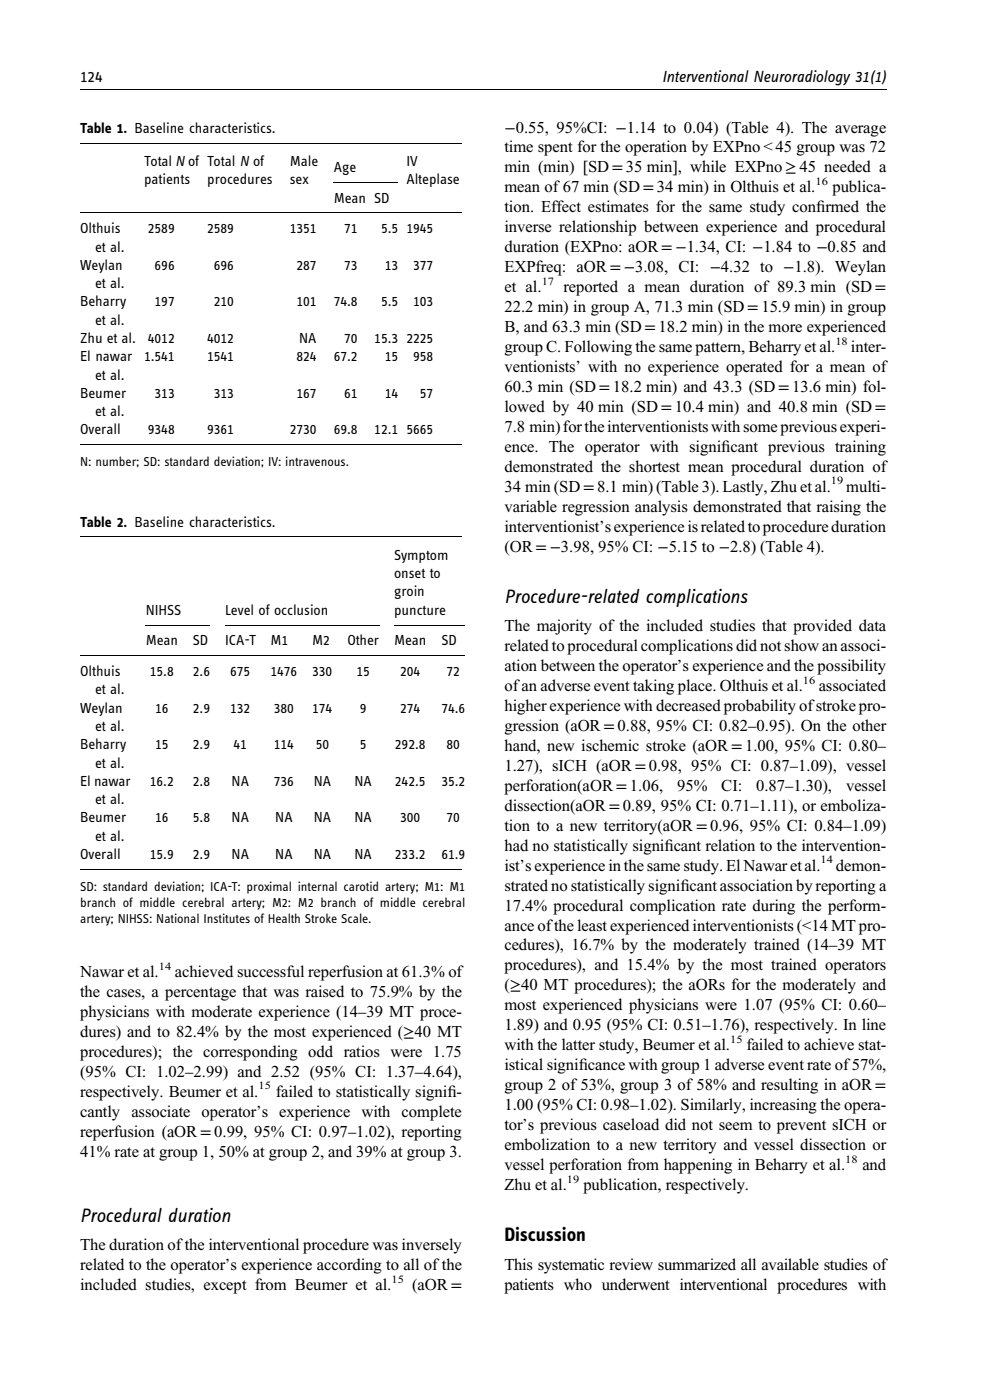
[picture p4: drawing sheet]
<svg xmlns="http://www.w3.org/2000/svg" width="210mm" height="297mm" viewBox="0 0 210 297" stroke-linecap="round" stroke-linejoin="round" font-family="sans-serif">
<defs><g id="words">
<g font-size="4.2">
<text x="107" y="127.9">Procedure-related complications</text>
<text x="17" y="259.3">Procedural duration</text>
<text x="107" y="263.2">Discussion</text>
</g>
<g font-size="3.5">
<text x="17" y="17.5">124</text>
<text x="140.4" y="17.5">Interventional Neuroradiology 31(1)</text>
<text x="107" y="28.1">−0.55, 95%CI: −1.14 to 0.04) (Table 4). The average</text>
<text x="107" y="32.3">time spent for the operation by EXPno &lt;45 group was 72</text>
<text x="107" y="36.6">min (min) [SD=35 min], while EXPno≥45 needed a</text>
<text x="107" y="40.8">mean of67 min (SD =34 min) in Olthuis et al.</text>
<text x="176.6" y="40.8">publica-</text>
<text x="107" y="45">tion. Effect estimates for the same study confrmed the</text>
<text x="173.1" y="45">i</text>
<text x="107" y="49.3">inverse relationship between experience and procedural</text>
<text x="107" y="53.5">duration (EXPno: aOR=−1.34, CI: −1.84 to −0.85 and</text>
<text x="107" y="57.7">EXPfreq: aOR=−3.08, CI: −4.32 to −1.8). Weylan</text>
<text x="107" y="62">et al.</text>
<text x="119.5" y="62">reported a mean duration of 89.3 min (SD=</text>
<text x="107" y="66.2">22.2 min) in group A, 71.3 min (SD =15.9 min) in group</text>
<text x="107" y="70.4">B, and 63.3 min (SD =18.2 min) in the more experienced</text>
<text x="107" y="74.7">group C. Following the same pattern, Beharry et al.</text>
<text x="180.5" y="74.7">inter-</text>
<text x="107" y="78.9">ventionists’ with no experience operated for a mean of</text>
<text x="107" y="83.1">60.3 min (SD =18.2 min) and 43.3 (SD =13.6 min) fol-</text>
<text x="107" y="87.4">lowed by 40 min (SD =10.4 min) and 40.8 min (SD=</text>
<text x="107" y="91.6">7.8 min)fortheinterventionistswithsomepreviousexperi-</text>
<text x="107" y="95.8">ence. The operator with signifcant previous training</text>
<text x="153" y="95.8">i</text>
<text x="107" y="100.1">demonstrated the shortest mean procedural duration of</text>
<text x="107" y="104.3">34 min (SD=8.1 min) (Table 3). Lastly, Zhu etal.</text>
<text x="179.5" y="104.3">multi-</text>
<text x="107" y="108.5">variable regression analysis demonstrated that raising the</text>
<text x="107" y="112.8">interventionist’sexperienceisrelatedtoprocedureduration</text>
<text x="107" y="117">(OR=−3.98, 95% CI: −5.15 to −2.8) (Table 4).</text>
<text x="107" y="133.9">The majority of the included studies that provided data</text>
<text x="107" y="138.1">related to procedural complications did notshow an associ-</text>
<text x="107" y="142.4">ation between the operator’s experience and the possibility</text>
<text x="107" y="146.6">ofan adverse event taking place. Olthuis et al.</text>
<text x="173.7" y="146.6">associated</text>
<text x="107" y="150.8">higherexperience with decreased probability ofstroke pro-</text>
<text x="107" y="155.1">gression (aOR=0.88, 95% CI: 0.82–0.95). On the other</text>
<text x="107" y="159.3">hand, new ischemic stroke (aOR=1.00, 95% CI: 0.80–</text>
<text x="107" y="163.5">1.27), sICH (aOR=0.98, 95% CI: 0.87–1.09), vessel</text>
<text x="107" y="167.8">perforation(aOR=1.06,</text>
<text x="143.6" y="167.8">95%</text>
<text x="153" y="167.8">CI:</text>
<text x="160.4" y="167.8">0.87–1.30),</text>
<text x="179.5" y="167.8">vessel</text>
<text x="107" y="172">dissection(aOR=0.89, 95% CI: 0.71–1.11), or emboliza-</text>
<text x="107" y="176.2">tion to a new territory(aOR=0.96, 95% CI: 0.84–1.09)</text>
<text x="107" y="180.5">had no statistically signifcant relation to the intervention-</text>
<text x="107" y="184.7">ist’sexperience inthesame study.ElNawaretal.</text>
<text x="141" y="180.5">i</text>
<text x="177.3" y="184.7">demon-</text>
<text x="107" y="188.9">strated no statistically signifcant association by reporting a</text>
<text x="144.3" y="188.9">i</text>
<text x="107" y="193.2">17.4% procedural complication rate during the perform-</text>
<text x="107" y="197.4">ance ofthe least experiencedinterventionists (&lt;14 MT pro-</text>
<text x="107" y="201.6">cedures), 16.7% by the moderately trained (14–39 MT</text>
<text x="17" y="207.3">Nawar et al.</text>
<text x="37.1" y="207.3">achieved successful reperfusion at 61.3% of</text>
<text x="107" y="205.9">procedures), and 15.4% by the most trained operators</text>
<text x="17" y="211.5">the cases, a percentage that was raised to 75.9% by the</text>
<text x="17" y="215.7">physicians with moderate experience (14–39 MT proce-</text>
<text x="107" y="214.3">most experienced physicians were 1.07 (95% CI: 0.60–</text>
<text x="107" y="210.1">(≥40 MT procedures); the aORs for the moderately and</text>
<text x="17" y="220">dures) and to 82.4% by the most experienced (≥40 MT</text>
<text x="107" y="218.6">1.89) and 0.95 (95% CI: 0.51–1.76), respectively. In line</text>
<text x="17" y="224.2">procedures); the corresponding odd ratios were 1.75</text>
<text x="107" y="222.8">with the latter study, Beumer et al.</text>
<text x="107" y="227">istical signifcance with group 1 adverse event rate of57%,</text>
<text x="122.8" y="227">i</text>
<text x="158.3" y="222.8">failed to achieve stat-</text>
<text x="17" y="232.7">respectively. Beumer et al.</text>
<text x="17" y="228.4">(95% CI: 1.02–2.99) and 2.52 (95% CI: 1.37–4.64),</text>
<text x="58.5" y="232.7">failed to statistically signif-</text>
<text x="94.9" y="232.7">i</text>
<text x="107" y="231.3">group 2 of 53%, group 3 of 58% and resulting in aOR=</text>
<text x="17" y="236.9">cantly associate operator’s experience with complete</text>
<text x="107" y="235.5">1.00 (95% CI: 0.98–1.02). Similarly, increasing the opera-</text>
<text x="107" y="239.7">tor’s previous caseload did not seem to prevent sICH or</text>
<text x="17" y="245.4">41% rate at group 1, 50% at group 2, and 39% at group 3.</text>
<text x="17" y="241.1">reperfusion (aOR=0.99, 95% CI: 0.97–1.02), reporting</text>
<text x="107" y="244">embolization to a new territory and vessel dissection or</text>
<text x="107" y="248.2">vessel perforation from happening in Beharry et al.</text>
<text x="182.9" y="248.2">and</text>
<text x="107" y="252.4">Zhu et al.</text>
<text x="123.7" y="252.4">publication, respectively.</text>
<text x="17" y="265.3">The duration ofthe interventional procedure was inversely</text>
<text x="17" y="269.5">related to the operator’s experience according to all ofthe</text>
<text x="107" y="269.5">This systematic review summarized all available studies of</text>
<text x="17" y="273.8">included studies, except from Beumer et al.</text>
<text x="87.4" y="273.8">(aOR=</text>
<text x="107" y="273.8">patients who underwent interventional procedures with</text>
</g>
<g font-size="3.2">
<text x="17" y="28.1">Table 1. Baseline characteristics.</text>
<text x="30.6" y="35.2">Total N of Total N of</text>
<text x="61.5" y="35.2">Male</text>
<text x="86.2" y="35.2">IV</text>
<text x="30.6" y="39.1">patients</text>
<text x="44" y="39.1">procedures</text>
<text x="61.5" y="39.1">sex</text>
<text x="70.8" y="36.4">Age</text>
<text x="86.2" y="39.1">Alteplase</text>
<text x="70.8" y="43">Mean SD</text>
<text x="17" y="49.5">Olthuis</text>
<text x="20.2" y="53.4">et al.</text>
<text x="31.4" y="49.5">2589</text>
<text x="44" y="49.5">2589</text>
<text x="61.5" y="49.5">1351</text>
<text x="73" y="49.5">71</text>
<text x="80.8" y="49.5">5.5 1945</text>
<text x="17" y="57.2">Weylan</text>
<text x="32.8" y="57.2">696</text>
<text x="45.4" y="57.2">696</text>
<text x="62.9" y="57.2">287</text>
<text x="73" y="57.2">73</text>
<text x="81.6" y="57.2">13</text>
<text x="87.6" y="57.2">377</text>
<text x="17" y="65">Beharry</text>
<text x="20.2" y="61.1">et al.</text>
<text x="32.8" y="65">197</text>
<text x="45.4" y="65">210</text>
<text x="62.9" y="65">101</text>
<text x="70.8" y="65">74.8</text>
<text x="80.8" y="65">5.5</text>
<text x="87.6" y="65">103</text>
<text x="20.2" y="68.9">et al.</text>
<text x="17" y="72.8">Zhu et al.</text>
<text x="17" y="76.6">El nawar</text>
<text x="30.6" y="76.6">1.541</text>
<text x="31.4" y="72.8">4012</text>
<text x="44" y="72.8">4012</text>
<text x="44" y="76.6">1541</text>
<text x="62.9" y="76.6">824</text>
<text x="63.5" y="72.8">NA</text>
<text x="70.8" y="76.6">67.2</text>
<text x="73" y="72.8">70</text>
<text x="79.4" y="72.8">15.3 2225</text>
<text x="81.6" y="76.6">15</text>
<text x="87.6" y="76.6">958</text>
<text x="20.2" y="80.5">et al.</text>
<text x="17" y="84.4">Beumer</text>
<text x="20.2" y="88.3">et al.</text>
<text x="32.8" y="84.4">313</text>
<text x="45.4" y="84.4">313</text>
<text x="62.9" y="84.4">167</text>
<text x="73" y="84.4">61</text>
<text x="81.6" y="84.4">14</text>
<text x="89.1" y="84.4">57</text>
<text x="17" y="92.2">Overall</text>
<text x="31.4" y="92.2">9348</text>
<text x="44" y="92.2">9361</text>
<text x="61.5" y="92.2">2730</text>
<text x="70.8" y="92.2">69.8</text>
<text x="79.4" y="92.2">12.1 5665</text>
<text x="17" y="111.7">Table 2. Baseline characteristics.</text>
<text x="83.6" y="118.7">Symptom</text>
<text x="83.6" y="122.6">onset to</text>
<text x="30.9" y="130.4">NIHSS</text>
<text x="47.7" y="130.4">Level of occlusion</text>
<text x="83.6" y="126.5">groin</text>
<text x="83.6" y="130.4">puncture</text>
<text x="30.9" y="136.9">Mean</text>
<text x="40.9" y="136.9">SD</text>
<text x="47.7" y="136.9">ICA-T</text>
<text x="57.4" y="136.9">M1</text>
<text x="66.2" y="136.9">M2</text>
<text x="73.7" y="136.9">Other</text>
<text x="83.6" y="136.9">Mean</text>
<text x="93.6" y="136.9">SD</text>
<text x="17" y="143.4">Olthuis</text>
<text x="31.8" y="143.4">15.8</text>
<text x="40.9" y="143.4">2.6</text>
<text x="48.8" y="143.4">675</text>
<text x="57.4" y="143.4">1476</text>
<text x="66.2" y="143.4">330</text>
<text x="75.6" y="143.4">15</text>
<text x="84.9" y="143.4">204</text>
<text x="94.7" y="143.4">72</text>
<text x="20.2" y="147.3">et al.</text>
<text x="17" y="151.2">Weylan</text>
<text x="20.2" y="155.1">et al.</text>
<text x="32.9" y="151.2">16</text>
<text x="40.9" y="151.2">2.9</text>
<text x="48.8" y="151.2">132</text>
<text x="58.1" y="151.2">380</text>
<text x="66.2" y="151.2">174</text>
<text x="76.3" y="151.2">9</text>
<text x="84.9" y="151.2">274</text>
<text x="93.6" y="151.2">74.6</text>
<text x="17" y="159">Beharry</text>
<text x="32.9" y="159">15</text>
<text x="40.9" y="159">2.9</text>
<text x="49.6" y="159">41</text>
<text x="58.1" y="159">114</text>
<text x="67" y="159">50</text>
<text x="76.3" y="159">5</text>
<text x="83.8" y="159">292.8</text>
<text x="94.7" y="159">80</text>
<text x="17" y="166.7">El nawar</text>
<text x="20.2" y="162.8">et al.</text>
<text x="31.8" y="166.7">16.2</text>
<text x="40.9" y="166.7">2.8</text>
<text x="49.1" y="166.7">NA</text>
<text x="58.1" y="166.7">736</text>
<text x="66.5" y="166.7">NA</text>
<text x="75.2" y="166.7">NA</text>
<text x="83.8" y="166.7">242.5</text>
<text x="93.6" y="166.7">35.2</text>
<text x="20.2" y="170.6">et al.</text>
<text x="17" y="174.5">Beumer</text>
<text x="20.2" y="178.4">et al.</text>
<text x="32.9" y="174.5">16</text>
<text x="40.9" y="174.5">5.8</text>
<text x="49.1" y="174.5">NA</text>
<text x="58.4" y="174.5">NA</text>
<text x="66.5" y="174.5">NA</text>
<text x="75.2" y="174.5">NA</text>
<text x="84.9" y="174.5">300</text>
<text x="94.7" y="174.5">70</text>
<text x="17" y="182.2">Overall</text>
<text x="31.8" y="182.2">15.9</text>
<text x="40.9" y="182.2">2.9</text>
<text x="49.1" y="182.2">NA</text>
<text x="58.4" y="182.2">NA</text>
<text x="66.5" y="182.2">NA</text>
<text x="75.2" y="182.2">NA</text>
<text x="83.8" y="182.2">233.2</text>
<text x="93.6" y="182.2">61.9</text>
</g>
<g font-size="2.8">
<text x="17" y="99">N: number; SD: standard deviation; IV: intravenous.</text>
<text x="17" y="189">SD: standard deviation; ICA-T: proximal internal carotid artery; M1: M1</text>
<text x="17" y="192.4">branch of middle cerebral artery; M2: M2 branch of middle cerebral</text>
<text x="17" y="195.7">artery; NIHSS: National Institutes of Health Stroke Scale.</text>
</g>
<g font-size="2.4">
<text x="173" y="39.2">16</text>
<text x="114.9" y="60.4">17</text>
<text x="177.2" y="73.1">18</text>
<text x="176.2" y="102.7">19</text>
<text x="170.3" y="145">16</text>
<text x="174.1" y="183.1">14</text>
<text x="33.7" y="205.7">14</text>
<text x="154.9" y="221.2">15</text>
<text x="54.8" y="231.1">15</text>
<text x="120.2" y="250.9">19</text>
<text x="179.3" y="246.6">18</text>
<text x="83" y="272.2">15</text>
</g>
</g></defs>
<path d="M17 19h171M17 30.3h81M70.8 38.6h13.7M17 45.2h81M17 94.3h81M17 113.9h81M17 139.1h81.7M30.9 132.6h13.7M47.7 132.6h32.7M83.6 132.6h15.1M17 184.4h81" fill="none" stroke="#000" stroke-width=".21"/>
<use href="#words"/>
</svg>
